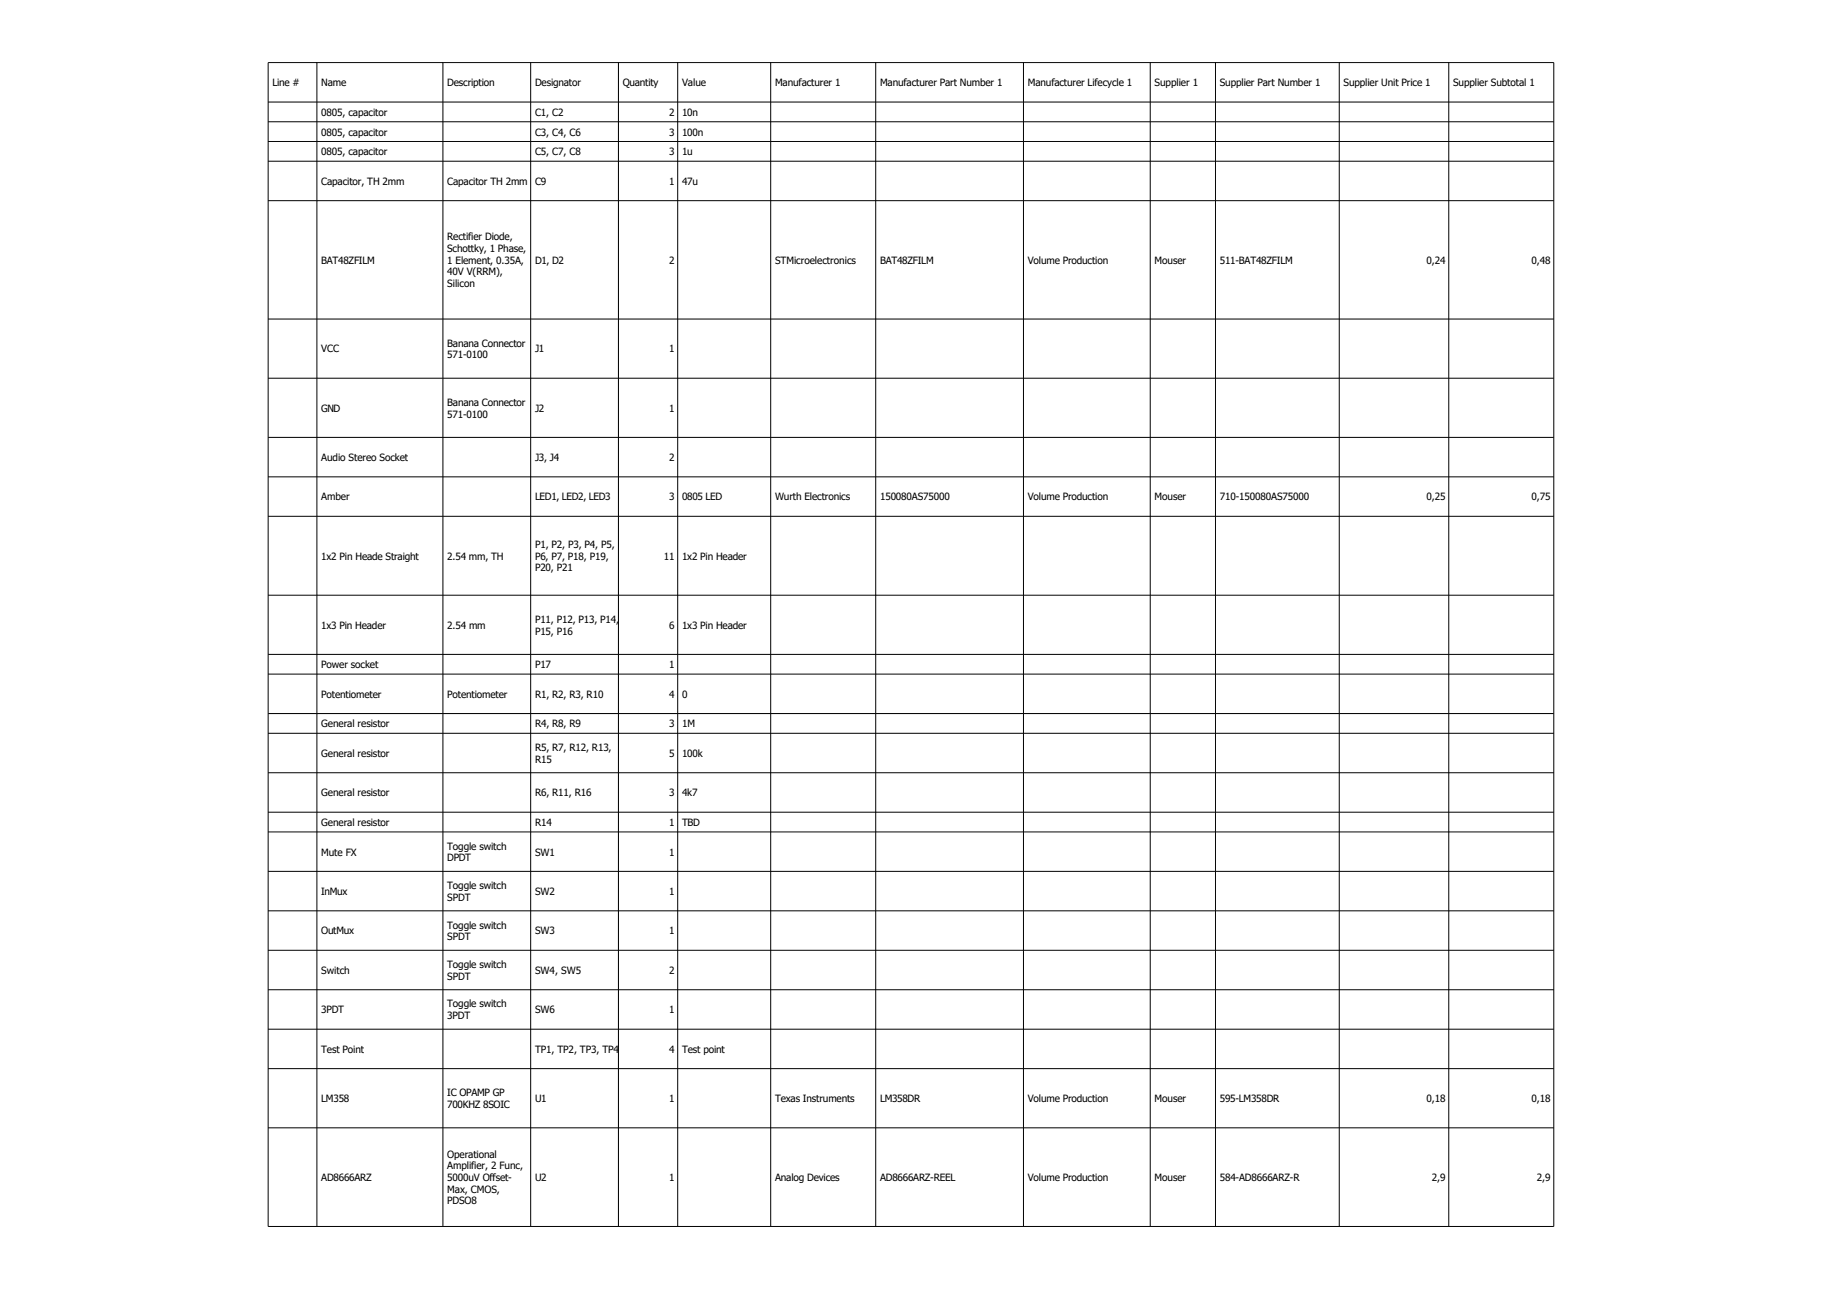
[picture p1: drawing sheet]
<svg xmlns="http://www.w3.org/2000/svg" width="297mm" height="210mm" viewBox="0 0 297 210" stroke-linecap="round" stroke-linejoin="round" font-family="sans-serif">
<defs><g id="words">
<g font-size="1.6">
<text x="44.4" y="14">Line #</text>
<text x="52.4" y="14">Name</text>
<text x="72.9" y="14">Description</text>
<text x="87.2" y="14">Designator</text>
<text x="101.5" y="14">Quantity</text>
<text x="111.1" y="14">Value</text>
<text x="126.3" y="14">Manufacturer 1</text>
<text x="143.4" y="14">Manufacturer Part Number 1</text>
<text x="167.5" y="14">Manufacturer Lifecycle 1</text>
<text x="188.2" y="14">Supplier 1</text>
<text x="198.8" y="14">Supplier Part Number 1</text>
<text x="219" y="14">Supplier Unit Price 1</text>
<text x="236.8" y="14">Supplier Subtotal 1</text>
<text x="52.4" y="18.9">0805, capacitor</text>
<text x="52.4" y="22.1">0805, capacitor</text>
<text x="87.2" y="18.9">C1, C2</text>
<text x="87.2" y="22.1">C3, C4, C6</text>
<text x="109.1" y="18.9">2</text>
<text x="109.1" y="22.1">3</text>
<text x="111.1" y="18.9">10n</text>
<text x="111.1" y="22.1">100n</text>
<text x="52.4" y="25.3">0805, capacitor</text>
<text x="87.2" y="25.3">C5, C7, C8</text>
<text x="109.1" y="25.3">3</text>
<text x="111.1" y="25.3">1u</text>
<text x="52.4" y="30.1">Capacitor, TH 2mm</text>
<text x="72.9" y="30.1">Capacitor TH 2mm</text>
<text x="87.2" y="30.1">C9</text>
<text x="109.1" y="30.1">1</text>
<text x="111.1" y="30.1">47u</text>
<text x="72.9" y="39.2">Rectifier Diode,</text>
<text x="72.9" y="41.1">Schottky, 1 Phase,</text>
<text x="52.4" y="43">BAT48ZFILM</text>
<text x="72.9" y="43">1 Element, 0.35A,</text>
<text x="72.9" y="44.9">40V V(RRM),</text>
<text x="72.9" y="46.8">Silicon</text>
<text x="87.2" y="43">D1, D2</text>
<text x="109.1" y="43">2</text>
<text x="126.3" y="43">STMicroelectronics</text>
<text x="143.4" y="43">BAT48ZFILM</text>
<text x="167.5" y="43">Volume Production</text>
<text x="188.2" y="43">Mouser</text>
<text x="198.8" y="43">511-BAT48ZFILM</text>
<text x="232.5" y="43">0,24</text>
<text x="249.6" y="43">0,48</text>
<text x="52.4" y="57.4">VCC</text>
<text x="72.9" y="56.5">Banana Connector</text>
<text x="72.9" y="58.4">571-0100</text>
<text x="87.2" y="57.4">J1</text>
<text x="109.1" y="57.4">1</text>
<text x="52.4" y="67.1">GND</text>
<text x="72.9" y="66.1">Banana Connector</text>
<text x="72.9" y="68">571-0100</text>
<text x="87.2" y="67.1">J2</text>
<text x="109.1" y="67.1">1</text>
<text x="52.4" y="75.1">Audio Stereo Socket</text>
<text x="87.2" y="75.1">J3, J4</text>
<text x="109.1" y="75.1">2</text>
<text x="52.4" y="81.6">Amber</text>
<text x="87.2" y="81.6">LED1, LED2, LED3</text>
<text x="109.1" y="81.6">3</text>
<text x="111.1" y="81.6">0805 LED</text>
<text x="126.3" y="81.6">Wurth Electronics</text>
<text x="143.4" y="81.6">150080AS75000</text>
<text x="167.5" y="81.6">Volume Production</text>
<text x="188.2" y="81.6">Mouser</text>
<text x="198.8" y="81.6">710-150080AS75000</text>
<text x="232.5" y="81.6">0,25</text>
<text x="249.6" y="81.6">0,75</text>
<text x="87.2" y="89.3">P1, P2, P3, P4, P5,</text>
<text x="52.4" y="91.2">1x2 Pin Heade Straight</text>
<text x="72.9" y="91.2">2.54 mm, TH</text>
<text x="87.2" y="91.2">P6, P7, P18, P19,</text>
<text x="87.2" y="93.1">P20, P21</text>
<text x="108.2" y="91.2">11</text>
<text x="111.1" y="91.2">1x2 Pin Header</text>
<text x="87.2" y="101.5">P11, P12, P13, P14,</text>
<text x="52.4" y="102.4">1x3 Pin Header</text>
<text x="72.9" y="102.4">2.54 mm</text>
<text x="87.2" y="103.4">P15, P16</text>
<text x="109.1" y="102.4">6</text>
<text x="111.1" y="102.4">1x3 Pin Header</text>
<text x="52.4" y="108.9">Power socket</text>
<text x="52.4" y="113.7">Potentiometer</text>
<text x="72.9" y="113.7">Potentiometer</text>
<text x="87.2" y="108.9">P17</text>
<text x="87.2" y="113.7">R1, R2, R3, R10</text>
<text x="109.1" y="108.9">1</text>
<text x="109.1" y="113.7">4</text>
<text x="111.1" y="113.7">0</text>
<text x="52.4" y="118.5">General resistor</text>
<text x="87.2" y="118.5">R4, R8, R9</text>
<text x="109.1" y="118.5">3</text>
<text x="111.1" y="118.5">1M</text>
<text x="52.4" y="123.3">General resistor</text>
<text x="87.2" y="122.4">R5, R7, R12, R13,</text>
<text x="87.2" y="124.3">R15</text>
<text x="109.1" y="123.3">5</text>
<text x="111.1" y="123.3">100k</text>
<text x="52.4" y="129.8">General resistor</text>
<text x="87.2" y="129.8">R6, R11, R16</text>
<text x="109.1" y="129.8">3</text>
<text x="111.1" y="129.8">4k7</text>
<text x="52.4" y="134.6">General resistor</text>
<text x="87.2" y="134.6">R14</text>
<text x="109.1" y="134.6">1</text>
<text x="111.1" y="134.6">TBD</text>
<text x="52.4" y="139.4">Mute FX</text>
<text x="72.9" y="138.5">Toggle switch</text>
<text x="72.9" y="140.4">DPDT</text>
<text x="87.2" y="139.4">SW1</text>
<text x="109.1" y="139.4">1</text>
<text x="52.4" y="145.8">InMux</text>
<text x="72.9" y="144.9">Toggle switch</text>
<text x="72.9" y="146.8">SPDT</text>
<text x="87.2" y="145.8">SW2</text>
<text x="109.1" y="145.8">1</text>
<text x="52.4" y="152.3">OutMux</text>
<text x="72.9" y="151.3">Toggle switch</text>
<text x="72.9" y="153.2">SPDT</text>
<text x="87.2" y="152.3">SW3</text>
<text x="109.1" y="152.3">1</text>
<text x="52.4" y="158.7">Switch</text>
<text x="72.9" y="157.8">Toggle switch</text>
<text x="72.9" y="159.7">SPDT</text>
<text x="87.2" y="158.7">SW4, SW5</text>
<text x="109.1" y="158.7">2</text>
<text x="52.4" y="165.1">3PDT</text>
<text x="72.9" y="164.2">Toggle switch</text>
<text x="72.9" y="166.1">3PDT</text>
<text x="87.2" y="165.1">SW6</text>
<text x="109.1" y="165.1">1</text>
<text x="52.4" y="171.6">Test Point</text>
<text x="87.2" y="171.6">TP1, TP2, TP3, TP4</text>
<text x="109.1" y="171.6">4</text>
<text x="111.1" y="171.6">Test point</text>
<text x="52.4" y="179.6">LM358</text>
<text x="72.9" y="178.6">IC OPAMP GP</text>
<text x="87.2" y="179.6">U1</text>
<text x="109.1" y="179.6">1</text>
<text x="126.3" y="179.6">Texas Instruments</text>
<text x="143.4" y="179.6">LM358DR</text>
<text x="167.5" y="179.6">Volume Production</text>
<text x="188.2" y="179.6">Mouser</text>
<text x="198.8" y="179.6">595-LM358DR</text>
<text x="232.5" y="179.6">0,18</text>
<text x="249.6" y="179.6">0,18</text>
<text x="72.9" y="180.6">700KHZ 8SOIC</text>
<text x="72.9" y="188.7">Operational</text>
<text x="72.9" y="190.6">Amplifier, 2 Func,</text>
<text x="52.4" y="192.5">AD8666ARZ</text>
<text x="72.9" y="192.5">5000uV Offset-</text>
<text x="72.9" y="194.4">Max, CMOS,</text>
<text x="72.9" y="196.3">PDSO8</text>
<text x="87.2" y="192.5">U2</text>
<text x="109.1" y="192.5">1</text>
<text x="126.3" y="192.5">Analog Devices</text>
<text x="143.4" y="192.5">AD8666ARZ-REEL</text>
<text x="167.5" y="192.5">Volume Production</text>
<text x="188.2" y="192.5">Mouser</text>
<text x="198.8" y="192.5">584-AD8666ARZ-R</text>
<text x="233.3" y="192.5">2,9</text>
<text x="250.5" y="192.5">2,9</text>
</g>
</g></defs>
<g fill="none" stroke="#000" stroke-width=".16">
<path d="M43.7 10.2h209.5v189.7h-209.5zM43.7 16.6h209.5M43.7 19.8h209.5M51.6 10.2v189.7M72.2 10.2v189.7M86.5 10.2v189.7M100.8 10.2v189.7M110.4 10.2v189.7M125.6 10.2v189.7M142.7 10.2v189.7M166.8 10.2v189.7M187.5 10.2v189.7"/>
<path d="M198.1 10.2v189.7M218.3 10.2v189.7M236.1 10.2v189.7M43.7 23.1h209.5M43.7 26.3h209.5M43.7 32.7h209.5M43.7 52h209.5M43.7 61.6h209.5M43.7 71.3h209.5M43.7 77.7h209.5M43.7 84.1h209.5M43.7 97h209.5"/>
<path d="M43.7 106.6h209.5M43.7 109.9h209.5M43.7 116.3h209.5M43.7 119.5h209.5M43.7 125.9h209.5M43.7 132.4h209.5M43.7 135.6h209.5M43.7 142h209.5M43.7 148.4h209.5M43.7 154.9h209.5M43.7 161.3h209.5M43.7 167.7h209.5"/>
<path d="M43.7 174.1h209.5M43.7 183.8h209.5"/>
</g>
<use href="#words"/>
</svg>
